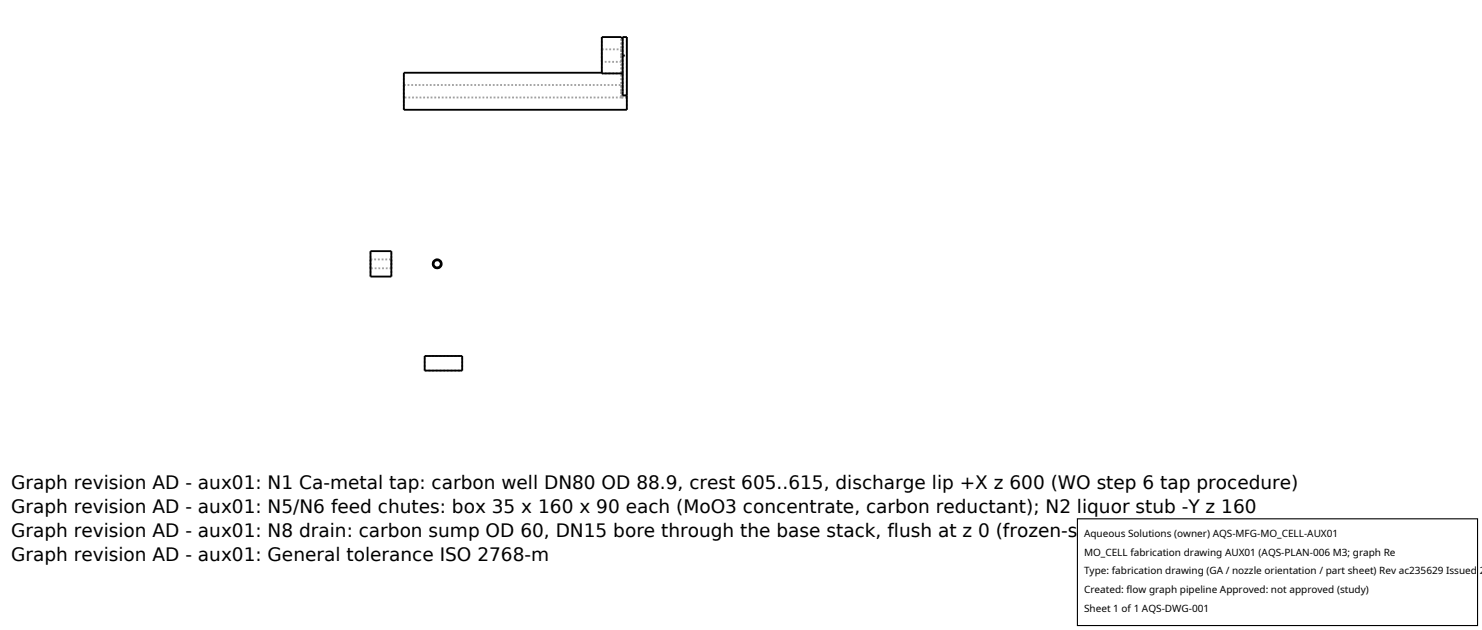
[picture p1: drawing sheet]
<svg xmlns="http://www.w3.org/2000/svg" width="212mm" height="90mm" viewBox="0 0 212 90" stroke-linecap="round" stroke-linejoin="round" font-family="sans-serif">
<defs><g id="words">
<g font-size="2.6">
<text x="1.6" y="69.8">Graph revision AD - aux01: N1 Ca-metal tap: carbon well DN80 OD 88.9, crest 605..615, discharge lip +X z 600 (WO step 6 tap procedure)</text>
<text x="1.6" y="73.3">Graph revision AD - aux01: N5/N6 feed chutes: box 35 x 160 x 90 each (MoO3 concentrate, carbon reductant); N2 liquor stub -Y z 160</text>
<text x="1.6" y="76.7">Graph revision AD - aux01: N8 drain: carbon sump OD 60, DN15 bore through the base stack, flush at z 0 (frozen-salt drain pig)</text>
<text x="1.6" y="80.2">Graph revision AD - aux01: General tolerance ISO 2768-m</text>
</g>
<g font-size="1.4">
<text x="154.8" y="76.6">Aqueous Solutions (owner) AQS-MFG-MO_CELL-AUX01</text>
<text x="154.8" y="79.3">MO_CELL fabrication drawing AUX01 (AQS-PLAN-006 M3; graph Re</text>
<text x="154.8" y="82">Type: fabrication drawing (GA / nozzle orientation / part sheet) Rev ac235629 Issued 2</text>
<text x="154.8" y="84.7">Created: flow graph pipeline Approved: not approved (study)</text>
<text x="154.8" y="87.4">Sheet 1 of 1 AQS-DWG-001</text>
</g>
</g></defs>
<g fill="none" stroke="#a0a0a0" stroke-width=".26" stroke-dasharray=".3 .3" stroke-linecap="butt">
<path d="M57.7 15.7v-5.3M57.7 12.1h31.1M57.7 12.1v1.8M57.7 13.9v-1.8M86 10.4v.1M86 10.5v-.1M86 7v1.8M86 8.8v-1.8M86 7h2.8M86 5.3v5.2M88.8 10.5h-2.8M88.8 13v-2.5"/>
<path d="M88.8 13.9v-.9M88.8 13.9h.7M88.8 7.9v-2.5M88.8 10.4v-2.5M88.8 7v.9M88.8 7.9v-.9M88.8 5.3v.1M88.8 7.9v.9M88.8 8.8v-.9M88.8 13v.9M88.8 12.1v.9M88.8 13v-.9"/>
<path d="M88.8 10.4v.1M88.8 8.8h-2.8M88.8 13.9h-31.1M88.9 10.5h-.1M88.9 10.5v2.5M88.9 13v.6M88.9 13.6v-.6M88.9 13v-2.5M88.9 5.3h.6M88.9 5.3v.1M88.9 10.4v.1M88.9 7.9v-2.5"/>
<path d="M88.9 10.4v-2.5M88.9 7.9v-2.6M88.9 5.4v2.5M88.9 13v-5.1M88.9 13.6h.6M88.9 7.9v2.5M88.9 5.4h-.1M88.9 10.4h-.1M89.2 7.9h-.3M89.5 13.6h-.6M89.5 15.7v-2.1M89.5 13.9v-8.6"/>
<path d="M89.5 13.6v-8.3M52.9 39.5v-3.6M52.9 37h3M52.9 37v1.3M52.9 38.3v-1.3M55.9 39.5v-3.6M55.9 37v1.3M55.9 38.3v-1.3M55.9 38.3h-3M62.4 37l-.4 .2-.2 .5 .2 .4 .4 .2 .5-.2 .2-.4-.2-.5-.5-.2M62.4 37.2l-.3 .1-.2 .4 .2 .3 .3 .2 .4-.1 .2-.4-.2-.4-.4-.1M60.7 52.9h5.3"/>
<path d="M60.7 50.8h5.3M60.7 52.9v-2.1M66 52.9v-2.1"/>
</g>
<g fill="none" stroke="#000" stroke-width=".26">
<path d="M86 10.4h-28.3v5.3h31.8v-10.4h-.6v8.3h.6M88.9 10.4h-.1v.1h.1M88.9 5.4h-.1v-.1h-2.8v5.2h2.8M88.9 7.9h.3M52.9 35.9h3v3.6h-3zM60.7 50.8h5.3v2.1h-5.3z"/>
<circle cx="62.4" cy="37.7" r=".63"/>
<circle cx="62.4" cy="37.7" r=".51"/>
</g>
<path d="M153.9 74.1h57.1v15.2h-57.1z" fill="#fff" stroke="#000" stroke-width=".16"/>
<use href="#words"/>
</svg>
